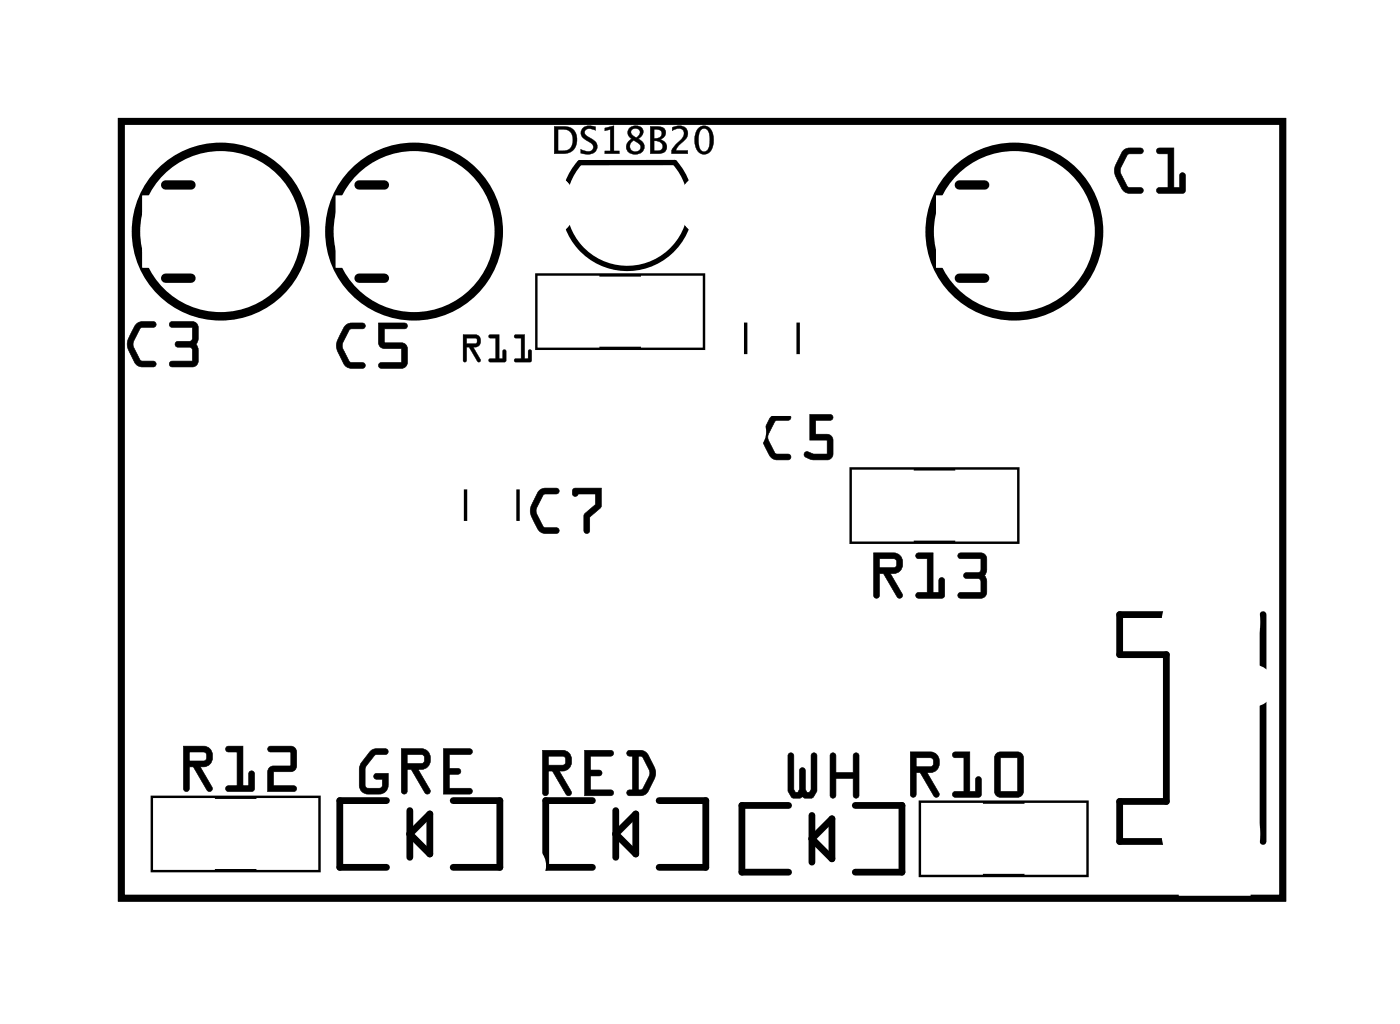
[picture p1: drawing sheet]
<svg xmlns="http://www.w3.org/2000/svg" width="42mm" height="31mm" viewBox="0 0 42 31" stroke-linecap="round" stroke-linejoin="round" font-family="sans-serif">
<g fill="none" stroke="#000" stroke-width=".2">
<path d="M3.6 3.6h34.9v23.3h-34.9zM35.2 18.4h-1.6v1.2h1.4v4.4h-1.4v1.2h1.6M37.9 18.4v6.8M11.6 24h-1.4v2h1.4M12.3 24.3v1.4M12.3 25l.6-.6v1.2zM13.6 24h1.4v2h-1.4M17.8 24h-1.4v2h1.4M18.5 24.3v1.4M18.5 25l.6-.6v1.2zM19.8 24h1.4v2h-1.4M23.6 24.1h-1.4v2h1.4"/>
<path d="M24.3 24.4v1.4M24.3 25.1l.6-.6v1.2zM25.6 24.1h1.4v2h-1.4"/>
</g>
<g fill="#000">
<path d="M13.9 13.4h1.7v.8h-1.7zM13.9 16.1h1.7v.7h-1.7zM22.3 8.4h1.7v.8h-1.7zM22.3 11.1h1.7v.7h-1.7z"/>
<path d="M4.1 9.7l-.3 .5v.3l.3 .5h.5a.1 .1 0 0 0 .1-.1 .1 .1 0 0 0-.1-.1h-.4l-.2-.5 .2-.5h.4a.1 .1 0 0 0 .1-.1 .1 .1 0 0 0-.1-.1zM4.1 9.7l.2-.1 .4 .1-.1 .1h-.4l-.2 .5 .2 .5h.4l.1 .1-.6 .1-.2-.5a.77 .77 0 0 1 .2-.8zM5.1 9.7v.1h.7l-.1 .4h-.4a.1 .1 0 0 0-.1 .1 .1 .1 0 0 0 .1 .1h.4l.1 .4h-.6a.1 .1 0 0 0-.1 .1 .1 .1 0 0 0 .1 .1h.6l.1-.1v-.6l.1-.5-.2-.2zM5.1 9.7l.7-.1 .1 .1v.6v.5l-.1 .2-.7-.1 .1-.1h.6l-.1-.4h-.4v-.1v-.1h.4l.1-.4h-.7z"/>
<path d="M4.1 9.7l-.3 .5 .1 .3 .2 .5h.5v-.2h-.4l-.2-.5 .2-.5h.4l.1-.1-.4-.1zM5.1 9.7v.1h.7l-.1 .4h-.4l-.1 .1 .1 .1h.4l.1 .4h-.6l-.1 .1 .7 .1 .1-.2v-.5v-.6l-.1-.1z"/>
<path d="M10.3 9.8l-.2 .5v.2l.3 .5 .5 .1a.1 .1 0 0 0 .1-.1 .1 .1 0 0 0-.1-.1l-.4-.1-.2-.4 .2-.5h.4a.1 .1 0 0 0 .1-.1 .1 .1 0 0 0-.1-.1zM10.4 9.8l.1-.1h.4v.1l-.4 .1-.2 .5 .2 .5h.4v.1h-.5l-.3-.5a.77 .77 0 0 1 .3-.7zM11.3 9.7l.1 .7h.6v.5h-.6a.1 .1 0 0 0-.1 .1 .1 .1 0 0 0 .1 .1h.6l.2-.2v-.6h-.7v-.4h.6a.1 .1 0 0 0 .1-.1 .1 .1 0 0 0-.1-.1zM11.3 9.7h.9l-.1 .1h-.6v.5h.5l.2 .1v.5l-.1 .1h-.7v-.1h.7v-.5h-.7z"/>
<path d="M10.3 9.8l-.2 .5v.2l.3 .5h.5v-.1h-.4l-.2-.5 .2-.5 .4-.1v-.1h-.4zM11.3 9.7l.1 .7h.6v.5h-.6v.1h.7l.1-.1v-.5l-.2-.1h-.5v-.4h.6l.1-.2z"/>
<path d="M13.9 10h.4a.19 .19 0 0 1 .1 .2 .19 .19 0 0 1-.2 .2l.2 .4-.1 .1-.3-.5v.4l-.1 .1zM13.9 10v.8l.1-.4h.1l.2 .4h.1l-.2-.4a.19 .19 0 0 0 .2-.1 .19 .19 0 0 0-.1-.3zM14 10.1v.2h.3v-.2zM14 10.1h.3v.2h-.3zM14.7 10h.3v.7h.1v-.2v.4l-.4-.1v-.1h.2v-.6h-.2zM14.7 10v.1h.2v.7h-.2h.4v-.3v.3h-.1v-.8zM15.4 10h.3v.7h.1v-.2h.1v.4l-.5-.1v-.1h.2v-.6h-.2zM15.4 10l.1 .1h.1v.7h-.2h.5v-.3l-.1 .3h-.1v-.8z"/>
<path d="M13.9 10h.4a.19 .19 0 0 1 .1 .2 .19 .19 0 0 1-.2 .2l.2 .4h-.1l-.3-.4v.4l-.1 .1zM14 10.1v.2h.3v-.2zM14.7 10h.3v.7h.1v-.2v.4l-.4-.1 .2-.1v-.6h-.2zM15.4 10h.3v.7h.1l.1-.2v.4l-.5-.1 .2-.1v-.6h-.2z"/>
<path d="M16.1 14.7l.6-.1a.1 .1 0 0 1 .1 .1 .1 .1 0 0 1-.1 .1h-.4l-.2 .5 .2 .5h.4a.1 .1 0 0 1 .1 .1 .1 .1 0 0 1-.1 .1h-.5l-.3-.5v-.3zM16.2 14.7l-.3 .4a.83 .83 0 0 0 .4 .9h.4l.1-.1-.1-.1h-.4l-.2-.4v-.2l.2-.4h.4l.1-.1-.1-.1h-.3zM17.2 14.6h.8v.6l-.3 .3v.4a.1 .1 0 0 1-.1 .1 .1 .1 0 0 1-.1-.1v-.5l.4-.3v-.3h-.6l-.1 .1zM17.2 14.7v.2l.7-.1v.3l-.4 .4v.4l.1 .1 .1-.5 .3-.3v-.6z"/>
<path d="M16.2 14.7l.2-.1 .4 .1-.1 .1h-.4l-.2 .5 .2 .5h.4l.1 .1-.1 .1a.6 .6 0 0 1-.8-.6v-.3zM17.2 14.7l.8-.1v.6l-.3 .3-.1 .5-.1-.1v-.4l.4-.4v-.3l-.7 .1z"/>
<path d="M16.6 3.8a.48 .48 0 0 1 .7 .4 .49 .49 0 0 1-.7 .4zM16.6 3.8v.8a.48 .48 0 0 0 .7-.4l-.1-.3zM16.7 3.9v.6a.34 .34 0 0 0 .5-.3 .34 .34 0 0 0-.5-.3zM16.7 3.9h.3l.2 .2v.2l-.2 .2h-.3zM17.5 3.8h.4v.1h-.2h-.2l.2 .2a.29 .29 0 0 1 .2 .4 .29 .29 0 0 1-.5 .1v-.1h.2a.14 .14 0 0 0 .2-.1 .14 .14 0 0 0-.1-.1l-.3-.2zM17.5 3.8l-.1 .2 .3 .3a.15 .15 0 0 1 .1 .1 .15 .15 0 0 1-.2 .1h-.2v.1a.27 .27 0 0 0 .4 0 .27 .27 0 0 0 0-.4l-.1-.1a.16 .16 0 0 1-.1-.1 .16 .16 0 0 1 0-.1h.3v-.1zM18.1 3.8h.3v.7h.2v.1h-.5v-.1h.2v-.6h-.2zM18.1 3.8v.1h.2v.6h-.2v.1h.5v-.1h-.2v-.7zM18.9 3.8h.3l.1 .1-.2 .3 .2 .1a.26 .26 0 0 1-.2 .3 .26 .26 0 0 1-.3-.3l.1-.1-.1-.2zM18.9 3.8l-.1 .2 .2 .2-.2 .1a.25 .25 0 0 0 .3 .3 .25 .25 0 0 0 .2-.3l-.2-.1 .2-.3-.1-.1zM19 3.9l-.1 .1 .2 .1 .1-.2zM18.9 4a.15 .15 0 0 1 .3 0 .15 .15 0 0 1-.3 0zM18.9 4.4a.16 .16 0 0 0 .3 0 .16 .16 0 0 0-.3 0zM18.9 4.4a.18 .18 0 0 1 .3 0 .18 .18 0 0 1-.3 0zM19.5 3.8h.3l.2 .1-.1 .2-.1 .1 .2 .2-.1 .2h-.4zM19.5 3.8v.8l.4-.1v-.2l-.1-.1 .1-.1v-.2zM19.6 4.2v.3h.3l-.1-.2zM19.6 4.2a.18 .18 0 0 1 .2 .1 .18 .18 0 0 1 0 .2h-.2zM19.6 3.9v.2h.2v-.2zM19.6 3.9h.2v.2l-.2 .1zM20.2 3.8a.28 .28 0 0 1 .4 0 .28 .28 0 0 1-.1 .5l-.2 .2h.3v.1h-.5l.4-.6-.1-.1h-.2zM20.2 3.8v.1h.2l.1 .1-.4 .6h.5v-.1h-.3l.1-.2a.28 .28 0 0 0 .2-.4 .28 .28 0 0 0-.4-.1zM20.9 3.9a.26 .26 0 0 1 .3-.1 .26 .26 0 0 1 .2 .2 .38 .38 0 0 1 0 .4 .38 .38 0 0 1-.4 .2l-.2-.2zM20.9 3.9l-.1 .3a.32 .32 0 0 0 .4 .4 .43 .43 0 0 0 .2-.5 .43 .43 0 0 0-.4-.3zM21 3.9v.1a.4 .4 0 0 0 .1 .5 .43 .43 0 0 0 0-.6zM21 3.9l.1-.1a.44 .44 0 0 1 0 .8 .43 .43 0 0 1-.1-.7z"/>
<path d="M16.6 3.8h.3a.41 .41 0 0 1 .4 .4 .41 .41 0 0 1-.4 .4h-.3zM16.7 3.9v.6a.34 .34 0 0 0 .5-.3 .34 .34 0 0 0-.5-.3zM17.5 3.8h.4v.1h-.3a.23 .23 0 0 0 .2 .3 .25 .25 0 0 1 0 .4 .25 .25 0 0 1-.4-.1h.2a.16 .16 0 0 0 .2-.1 .16 .16 0 0 0-.2-.2l-.2-.1zM18.1 3.8h.3v.7h.2v.1h-.5v-.1h.2v-.6h-.2zM18.9 3.8h.3l.1 .1-.2 .3 .2 .1a.25 .25 0 0 1-.2 .3 .25 .25 0 0 1-.3-.3l.1-.1-.1-.2zM19 3.9l-.1 .1 .2 .1 .1-.2zM18.9 4.4a.17 .17 0 0 0 .3 0 .17 .17 0 0 0-.3 0zM19.5 3.8h.3l.1 .1v.2l-.1 .1 .2 .2-.1 .2h-.4zM19.6 4.2v.3h.3l-.1-.2zM19.6 3.9v.2h.2v-.2zM20.2 3.8a.28 .28 0 0 1 .4 .1 .28 .28 0 0 1-.2 .4l-.1 .2h.3v.1h-.5l.4-.6-.1-.1h-.2zM20.9 3.9a.26 .26 0 0 1 .3-.1 .26 .26 0 0 1 .2 .2 .37 .37 0 0 1 0 .4 .37 .37 0 0 1-.4 .2l-.2-.2zM21 3.9v.1a.4 .4 0 0 0 .1 .5 .44 .44 0 0 0 0-.6z"/>
<path d="M23.1 12.5l.5-.1a.1 .1 0 0 1 .1 .1 .1 .1 0 0 1-.1 .1h-.3l-.3 .5 .3 .5h.3a.1 .1 0 0 1 .1 .1 .1 .1 0 0 1-.1 .1h-.4l-.3-.5-.1-.3zM23.1 12.5l-.2 .4a.83 .83 0 0 0 .3 .9h.4l.1-.1v-.1h-.4l-.3-.4v-.2l.3-.4h.4v-.1v-.1h-.4zM24.3 12.4h.6a.1 .1 0 0 1 .1 .1 .1 .1 0 0 1-.1 .1h-.4v.4l.4 .1 .1 .6-.2 .1-.6-.1a.1 .1 0 0 1-.1-.1 .1 .1 0 0 1 .1-.1l.6 .1v-.4h-.5zM24.3 12.4v.8h.5v.4l-.6-.1-.1 .2 .3 .1h.5l.1-.2v-.5l-.1-.1h-.4v-.4h.4l.1-.1z"/>
<path d="M23.1 12.5l.2-.1 .4 .1v.1h-.4l-.3 .5 .3 .5h.4v.1l-.1 .1a.6 .6 0 0 1-.7-.6v-.3zM24.3 12.4h.6l.1 .1-.1 .1h-.4v.4h.4l.1 .1v.6l-.2 .1h-.4a.15 .15 0 0 1-.2 0 .15 .15 0 0 1 0-.3l.6 .1v-.4h-.5z"/>
<path d="M26.2 16.6h.6a.32 .32 0 0 1 .3 .3 .32 .32 0 0 1-.4 .3l.4 .6a.1 .1 0 0 1-.1 .1 .1 .1 0 0 1-.1 0l-.4-.7h-.1v.6a.1 .1 0 0 1-.1 .1 .1 .1 0 0 1-.1-.1zM26.2 16.6l.1 1.3 .1-.1v-.6h.1l.4 .7h.2l-.4-.7a.31 .31 0 0 0 .4-.3 .31 .31 0 0 0-.3-.3zM26.4 16.7v.3h.5l-.1-.2zM26.4 16.7h.4l.1 .3h-.5zM27.5 16.6h.5v1.2h.2l-.1-.4a.1 .1 0 0 1 .1-.1 .1 .1 0 0 1 .1 .1v.5h-.8a.1 .1 0 0 1-.1-.1 .1 .1 0 0 1 .1-.1l.3 .1v-1.1h-.3zM27.5 16.6v.1h.3v1.1h-.3v.1h.8v-.6l-.1 .1v.4h-.2v-1.2zM28.7 16.6h.7l.2 .1-.1 .6 .1 .5-.2 .1h-.6a.1 .1 0 0 1-.1-.1 .1 .1 0 0 1 .1-.1l.6 .1v-.4l-.4-.1a.1 .1 0 0 1-.1 0 .1 .1 0 0 1 .1-.1l.4-.1v-.4h-.6zM28.8 16.6v.1h.6v.4l-.5 .1v.1l.5 .1v.4h-.6l-.1 .1h.8l.1-.1-.1-.5 .1-.6-.2-.1z"/>
<path d="M26.2 16.6h.6a.31 .31 0 0 1 .3 .3 .31 .31 0 0 1-.4 .3l.4 .7h-.2l-.4-.7h-.1v.6l-.2 .1zM26.4 16.7v.3h.5l-.1-.2zM27.5 16.6h.5v1.2h.2v-.4l.1-.1v.6h-.8v-.1h.3v-1.1h-.3zM28.7 16.6h.7l.2 .1-.1 .6 .1 .5-.1 .1h-.8l.1-.1h.6v-.4l-.5-.1v-.1l.5-.1v-.4h-.6z"/>
<path d="M33.7 4.5l.5-.1a.1 .1 0 0 1 .1 .1 .1 .1 0 0 1-.1 .1h-.4l-.2 .5 .2 .5h.4a.1 .1 0 0 1 .1 .1 .1 .1 0 0 1-.1 .1h-.5l-.3-.5v-.3zM33.7 4.5l-.2 .4a.83 .83 0 0 0 .3 .9h.4l.1-.1-.1-.1h-.4l-.2-.4v-.2l.2-.4h.4l.1-.1-.1-.1h-.3zM34.7 4.5l.5-.1v1.2h.2v-.3a.1 .1 0 0 1 .1-.1 .1 .1 0 0 1 .1 .1l-.1 .5h-.7a.1 .1 0 0 1-.1-.1 .1 .1 0 0 1 .1-.1h.2v-1h-.3zM34.7 4.5v.1h.3v1h-.3v.1l.8 .1v-.6h-.1v.4h-.2v-1.2z"/>
<path d="M33.7 4.5l.2-.1 .4 .1-.1 .1h-.4l-.2 .5 .2 .5h.4l.1 .1-.1 .1a.6 .6 0 0 1-.8-.6l.1-.3zM34.7 4.5l.5-.1v1.2h.2v-.4h.1v.6l-.8-.1v-.1h.3v-1h-.3z"/>
<path d="M3.6 3.6v23.3h34.9v-23.3zM3.6 3.6h34.9v23.3h-34.9z"/>
<path d="M5.5 22.4h.6a.32 .32 0 0 1 .3 .3 .32 .32 0 0 1-.4 .3l.4 .6a.1 .1 0 0 1-.1 .1 .1 .1 0 0 1-.1 0l-.4-.7h-.1v.6a.1 .1 0 0 1-.1 .1 .1 .1 0 0 1-.1-.1zM5.5 22.4l.1 1.3 .1-.1v-.6h.1l.4 .7h.2l-.4-.7a.31 .31 0 0 0 .4-.3 .31 .31 0 0 0-.3-.3zM5.7 22.5v.3l.5-.1-.1-.1zM5.7 22.5h.4l.1 .3h-.5zM6.8 22.4h.5v1.1h.2l-.1-.3a.1 .1 0 0 1 .1-.1 .1 .1 0 0 1 .1 .1v.5h-.7a.1 .1 0 0 1-.1-.1 .1 .1 0 0 1 .1-.1h.2v-1h-.3zM6.8 22.4v.1h.3v1.1h-.3v.1h.8v-.6l-.1 .1v.4h-.2v-1.2zM8 22.4h.7l.2 .1-.1 .6h-.6v.4h.6a.1 .1 0 0 1 .1 .1 .1 .1 0 0 1-.1 .1h-.8l.1-.7h.6v-.5h-.6zM8.1 22.4v.1h.6v.5h-.6l-.1 .7h.8v-.1h-.6v-.5h.6l.1-.6-.2-.1z"/>
<path d="M5.5 22.4h.6a.31 .31 0 0 1 .3 .3 .31 .31 0 0 1-.4 .3l.4 .7h-.2l-.4-.7h-.1v.6l-.1 .1zM5.7 22.5v.3h.5l-.1-.3zM6.8 22.4h.5v1.1h.2v-.3l.1-.1v.6h-.8v-.1l.3-.1v-1h-.3zM8.1 22.4h.6l.2 .1-.1 .6h-.6v.4l.6 .1v.1h-.8l.1-.7h.6v-.5h-.6z"/>
<path d="M11.1 22.5l.5-.1a.1 .1 0 0 1 .1 .1 .1 .1 0 0 1-.1 .1h-.3l-.3 .4v.6h.4l.1-.2h-.2a.1 .1 0 0 1-.1-.1 .1 .1 0 0 1 .1-.1h.4l-.1 .5-.2 .1-.6-.1v-.2v-.6zM11.1 22.5a.9 .9 0 0 0-.2 1.3h.6l.1-.3v-.3h-.3l-.1 .1h.3l-.1 .3h-.5l.1-.7 .2-.3h.4v-.1l-.3-.1zM12 22.4h.6a.32 .32 0 0 1 .3 .4 .32 .32 0 0 1-.4 .3l.4 .6a.1 .1 0 0 1 0 .1 .1 .1 0 0 1-.2 0l-.4-.7h-.1v.6a.1 .1 0 0 1-.1 .1 .1 .1 0 0 1-.1-.1zM12 22.4l.1 1.4 .1-.1v-.6h.1l.4 .7 .2-.1-.4-.6a.31 .31 0 0 0 .4-.3 .31 .31 0 0 0-.3-.4zM12.2 22.6v.3l.5-.1v-.2zM12.2 22.6h.5v.2l-.5 .1zM13.3 22.4h.8a.1 .1 0 0 1 .1 .1 .1 .1 0 0 1-.1 .1h-.6v.4h.2a.1 .1 0 0 1 .1 .1 .1 .1 0 0 1-.1 .1h-.2v.4h.6a.1 .1 0 0 1 .1 .1 .1 .1 0 0 1-.1 .1h-.8zM13.3 22.4v1.4h.8v-.2h-.6v-.4h.3v-.1v-.1h-.3v-.4h.6l.1-.1z"/>
<path d="M11.1 22.5l.2-.1h.3v.1v.1h-.3l-.3 .4v.6h.4l.1-.2-.2-.1-.1-.1h.4v.4l-.1 .2h-.5l-.2-.1v-.2a.94 .94 0 0 1 .3-1zM12 22.4h.6a.31 .31 0 0 1 .3 .4 .31 .31 0 0 1-.4 .3l.4 .6-.1 .1-.5-.7h-.1v.6l-.1 .1zM12.2 22.6v.3l.5-.1v-.2zM13.3 22.4l.9 .1-.1 .1h-.6v.4h.3v.1v.1h-.3v.4h.6v.2h-.8z"/>
<path d="M16.3 22.5h.6a.32 .32 0 0 1 .2 .3 .32 .32 0 0 1-.3 .3l.3 .6a.1 .1 0 0 1 0 .1 .1 .1 0 0 1-.1 0l-.4-.7h-.2l.1 .7a.1 .1 0 0 1-.1 .1 .1 .1 0 0 1-.1-.1zM16.3 22.5v1.3h.1v-.7h.2l.4 .7h.1l-.3-.7a.31 .31 0 0 0 .3-.2 .31 .31 0 0 0-.2-.4zM16.4 22.7v.2h.5v-.2zM16.4 22.7h.5l.1 .2h-.6zM17.5 22.5h.8a.1 .1 0 0 1 .1 .1 .1 .1 0 0 1-.1 .1h-.6v.4h.3a.1 .1 0 0 1 .1 .1 .1 .1 0 0 1-.1 .1h-.3v.4h.6a.1 .1 0 0 1 .1 .1 .1 .1 0 0 1-.1 .1h-.8zM17.5 22.5v1.4l.8-.1v-.1h-.6v-.5h.3v-.1h-.3v-.4h.6l.1-.2zM18.8 22.5h.6l.3 .7-.3 .6-.5 .1a.1 .1 0 0 1-.1-.1 .1 .1 0 0 1 .1-.1h.1v-1l-.2-.1zM18.8 22.5v.1l.2 .1v1h-.2v.1h.5l.3-.5v-.3l-.3-.5zM19.1 22.7l.1 1 .1-.1 .2-.4-.2-.5zM19.1 22.7h.2l.2 .5-.3 .5h-.1z"/>
<path d="M16.3 22.5h.6a.31 .31 0 0 1 .2 .4 .31 .31 0 0 1-.3 .2l.3 .7h-.1l-.4-.7h-.2v.7h-.1zM16.4 22.7v.2h.6l-.1-.2zM17.5 22.5h.9l-.1 .2h-.6v.4h.3l.1 .1-.1 .1h-.3v.4h.6v.1l-.8 .1zM18.8 22.5h.5a.8 .8 0 0 1 .1 1.2l-.1 .1h-.5v-.1h.2v-1l-.2-.1zM19.1 22.7v1h.1l.3-.5-.2-.5z"/>
<path d="M23.6 22.6l.2 .1 .1 1h.1v-.6a.1 .1 0 0 1 .1-.1 .1 .1 0 0 1 .1 .1l-.1 .6h.2v-1a.1 .1 0 0 1 .1-.1 .1 .1 0 0 1 .1 .1v1l-.1 .2h-.3h-.3l-.2-.2zM23.7 22.6l-.1 1.1 .2 .2 .3-.1 .3 .1 .1-.2v-1.1h-.1l-.1 .1v1l-.1 .1-.1-.1v-.6l-.1-.1v.7l-.2 .1v-1.1zM24.9 22.6h.2v.6h.5v-.5a.1 .1 0 0 1 .1-.1 .1 .1 0 0 1 .1 .1v1.1a.1 .1 0 0 1-.1 .1 .1 .1 0 0 1-.1-.1v-.5h-.5v.5a.1 .1 0 0 1-.1 .1 .1 .1 0 0 1-.1-.1zM24.9 22.6v1.3h.2v-.6h.5v.6h.1v-1.3h-.1v.6h-.5v-.6z"/>
<path d="M23.7 22.6l.1 .1 .1 1h.1v-.6l.1-.1v.1v.6h.1h.1v-1l.1-.1h.1v1.1l-.1 .2h-.6l-.2-.2zM24.9 22.6h.2v.6h.5v-.6h.2l-.1 1.3h-.1v-.6h-.5v.6h-.2z"/>
<path d="M27.3 22.5h.6a.32 .32 0 0 1 .3 .4 .32 .32 0 0 1-.4 .3l.4 .6a.1 .1 0 0 1-.1 .1 .1 .1 0 0 1-.1 0l-.4-.7h-.1v.6a.1 .1 0 0 1-.1 .1 .1 .1 0 0 1-.1-.1zM27.3 22.5l.1 1.4 .1-.1v-.7h.1l.4 .8 .2-.1-.4-.7a.31 .31 0 0 0 .4-.2 .31 .31 0 0 0-.3-.4zM27.5 22.7v.3l.5-.1-.1-.2zM27.5 22.7h.4l.1 .2-.5 .1zM28.6 22.6l.5-.1v1.2h.2l-.1-.3a.1 .1 0 0 1 .1-.1 .1 .1 0 0 1 .1 .1v.5h-.8a.1 .1 0 0 1-.1-.1 .1 .1 0 0 1 .1-.1h.3v-1h-.3zM28.6 22.6v.1h.3v1h-.3v.1l.8 .1v-.6h-.1v.4h-.2v-1.2zM29.9 22.6l.6-.1 .2 .1v1.1l-.1 .2h-.6l-.2-.1zM29.9 22.6l-.1 1.2 .2 .1h.6l.1-.2v-1.1l-.2-.1zM30 22.7v1h.5v-1zM30 22.7h.5v1h-.5z"/>
<path d="M27.3 22.5h.6a.31 .31 0 0 1 .3 .4 .31 .31 0 0 1-.4 .3l.4 .6-.2 .1-.4-.7h-.1v.6l-.2 .1zM27.5 22.7v.3l.5-.1-.1-.2zM28.6 22.6l.5-.1v1.2h.2v-.4h.1v.6l-.8-.1v-.1h.3v-1h-.3zM29.9 22.6l.6-.1 .2 .1v1.1l-.1 .2h-.6l-.2-.1zM30 22.7v1h.5v-1z"/>
</g>
<path d="M14 14.2v1.9M15.5 14.2v1.9M16.1 8.2h5v2.2h-5zM22.4 9.2v1.9M23.9 9.2v1.9M25.5 14.1h5v2.2h-5zM4.6 23.9h5v2.2h-5zM27.6 24h5v2.2h-5z" fill="none" stroke="#000" stroke-width=".1"/>
<path d="M17.4 4.9a1.91 1.91 0 0 0 .1 2.6 1.91 1.91 0 0 0 2.6 0 1.91 1.91 0 0 0 .1-2.6h-2.8" fill="none" stroke="#000" stroke-width=".16"/>
<g fill="none" stroke="#000" stroke-width=".25">
<circle cx="6.6" cy="6.9" r="2.54"/>
<circle cx="12.4" cy="6.9" r="2.54"/>
<circle cx="30.4" cy="6.9" r="2.54"/>
</g>
<path d="M5 5.5h.7M5 8.3h.7M10.8 5.5h.7M10.8 8.3h.7M28.8 5.5h.7M28.8 8.3h.7" fill="none" stroke="#000" stroke-width=".28"/>
<path d="M13.8 12.9h1.8v1.6h-1.8z" fill="#fff"/>
<path d="M13.8 12.9h1.8v1.6h-1.8z" fill="none" stroke="#fff" stroke-width=".25"/>
<path d="M13.8 15.7h1.8v1.6h-1.8z" fill="#fff"/>
<path d="M13.8 15.7h1.8v1.6h-1.8z" fill="none" stroke="#fff" stroke-width=".25"/>
<circle cx="12.6" cy="14.1" r=".35" fill="#fff"/>
<circle cx="12.6" cy="14.1" r=".35" fill="none" stroke="#fff" stroke-width=".55"/>
<circle cx="16.3" cy="6.1" r=".64" fill="#fff"/>
<circle cx="16.3" cy="6.1" r=".64" fill="none" stroke="#fff" stroke-width=".75"/>
<circle cx="18.8" cy="6.1" r=".64" fill="#fff"/>
<circle cx="18.8" cy="6.1" r=".64" fill="none" stroke="#fff" stroke-width=".75"/>
<circle cx="21.3" cy="6.1" r=".64" fill="#fff"/>
<circle cx="21.3" cy="6.1" r=".64" fill="none" stroke="#fff" stroke-width=".75"/>
<circle cx="16.3" cy="6.1" r=".64" fill="#fff"/>
<circle cx="16.3" cy="6.1" r=".64" fill="none" stroke="#fff" stroke-width=".75"/>
<circle cx="18.8" cy="6.1" r=".64" fill="#fff"/>
<circle cx="18.8" cy="6.1" r=".64" fill="none" stroke="#fff" stroke-width=".75"/>
<circle cx="21.3" cy="6.1" r=".64" fill="#fff"/>
<circle cx="21.3" cy="6.1" r=".64" fill="none" stroke="#fff" stroke-width=".75"/>
<path d="M22.2 7.9h1.8v1.6h-1.8z" fill="#fff"/>
<path d="M22.2 7.9h1.8v1.6h-1.8z" fill="none" stroke="#fff" stroke-width=".25"/>
<path d="M22.2 10.7h1.8v1.6h-1.8z" fill="#fff"/>
<path d="M22.2 10.7h1.8v1.6h-1.8z" fill="none" stroke="#fff" stroke-width=".25"/>
<circle cx="14.7" cy="11.9" r=".35" fill="#fff"/>
<circle cx="14.7" cy="11.9" r=".35" fill="none" stroke="#fff" stroke-width=".55"/>
<circle cx="22.3" cy="12.9" r=".35" fill="#fff"/>
<circle cx="22.3" cy="12.9" r=".35" fill="none" stroke="#fff" stroke-width=".55"/>
<circle cx="35.1" cy="9.1" r=".55" fill="#fff"/>
<circle cx="35.1" cy="9.1" r=".55" fill="none" stroke="#fff" stroke-width=".65" stroke-linecap="butt"/>
<circle cx="35.1" cy="11.1" r=".55" fill="#fff"/>
<circle cx="35.1" cy="11.1" r=".55" fill="none" stroke="#fff" stroke-width=".65" stroke-linecap="butt"/>
<circle cx="35.1" cy="13.1" r=".55" fill="#fff"/>
<circle cx="35.1" cy="13.1" r=".55" fill="none" stroke="#fff" stroke-width=".65" stroke-linecap="butt"/>
<circle cx="15.7" cy="25.9" r=".35" fill="#fff"/>
<circle cx="15.7" cy="25.9" r=".35" fill="none" stroke="#fff" stroke-width=".55"/>
<circle cx="37.6" cy="20.6" r=".35" fill="#fff"/>
<circle cx="37.6" cy="20.6" r=".35" fill="none" stroke="#fff" stroke-width=".55"/>
<circle cx="36.3" cy="25" r=".95" fill="#fff"/>
<circle cx="36.3" cy="25" r=".95" fill="none" stroke="#fff" stroke-width="1.1" stroke-linecap="butt"/>
<circle cx="35.1" cy="6.9" r=".65" fill="#fff"/>
<circle cx="35.1" cy="6.9" r=".65" fill="none" stroke="#fff" stroke-width=".55"/>
<circle cx="35.1" cy="15.3" r=".65" fill="#fff"/>
<circle cx="35.1" cy="15.3" r=".65" fill="none" stroke="#fff" stroke-width=".55"/>
<circle cx="36.3" cy="18.6" r=".95" fill="#fff"/>
<circle cx="36.3" cy="18.6" r=".95" fill="none" stroke="#fff" stroke-width="1.1" stroke-linecap="butt"/>
<circle cx="12.5" cy="20.6" r=".35" fill="#fff"/>
<circle cx="12.5" cy="20.6" r=".35" fill="none" stroke="#fff" stroke-width=".55"/>
<circle cx="19.5" cy="16.9" r=".35" fill="#fff"/>
<circle cx="19.5" cy="16.9" r=".35" fill="none" stroke="#fff" stroke-width=".55"/>
<circle cx="26.5" cy="22.7" r=".35" fill="#fff"/>
<circle cx="26.5" cy="22.7" r=".35" fill="none" stroke="#fff" stroke-width=".55"/>
<circle cx="24.5" cy="18.3" r=".35" fill="#fff"/>
<circle cx="24.5" cy="18.3" r=".35" fill="none" stroke="#fff" stroke-width=".55"/>
<path d="M19.7 24.3h1.2v1.4h-1.2z" fill="#fff"/>
<path d="M19.7 24.3h1.2v1.4h-1.2z" fill="none" stroke="#fff" stroke-width=".25"/>
<path d="M16.7 24.3h1.2v1.4h-1.2z" fill="#fff"/>
<path d="M16.7 24.3h1.2v1.4h-1.2z" fill="none" stroke="#fff" stroke-width=".25"/>
<path d="M13.5 24.3h1.2v1.4h-1.2z" fill="#fff"/>
<path d="M13.5 24.3h1.2v1.4h-1.2z" fill="none" stroke="#fff" stroke-width=".25"/>
<path d="M10.5 24.3h1.2v1.4h-1.2z" fill="#fff"/>
<path d="M10.5 24.3h1.2v1.4h-1.2z" fill="none" stroke="#fff" stroke-width=".25"/>
<path d="M25.5 24.4h1.2v1.4h-1.2z" fill="#fff"/>
<path d="M25.5 24.4h1.2v1.4h-1.2z" fill="none" stroke="#fff" stroke-width=".25"/>
<path d="M22.5 24.4h1.2v1.4h-1.2z" fill="#fff"/>
<path d="M22.5 24.4h1.2v1.4h-1.2z" fill="none" stroke="#fff" stroke-width=".25"/>
<path d="M25.7 14.2h1.6v1.9h-1.6z" fill="#fff"/>
<path d="M25.7 14.2h1.6v1.9h-1.6z" fill="none" stroke="#fff" stroke-width=".25"/>
<path d="M28.8 14.2h1.6v1.9h-1.6z" fill="#fff"/>
<path d="M28.8 14.2h1.6v1.9h-1.6z" fill="none" stroke="#fff" stroke-width=".25"/>
<path d="M4.7 24h1.6v1.9h-1.6z" fill="#fff"/>
<path d="M4.7 24h1.6v1.9h-1.6z" fill="none" stroke="#fff" stroke-width=".25"/>
<path d="M7.8 24h1.6v1.9h-1.6z" fill="#fff"/>
<path d="M7.8 24h1.6v1.9h-1.6z" fill="none" stroke="#fff" stroke-width=".25"/>
<path d="M19.3 8.4h1.6v1.9h-1.6z" fill="#fff"/>
<path d="M19.3 8.4h1.6v1.9h-1.6z" fill="none" stroke="#fff" stroke-width=".25"/>
<path d="M16.2 8.4h1.6v1.9h-1.6z" fill="#fff"/>
<path d="M16.2 8.4h1.6v1.9h-1.6z" fill="none" stroke="#fff" stroke-width=".25"/>
<path d="M27.7 24.2h1.6v1.9h-1.6z" fill="#fff"/>
<path d="M27.7 24.2h1.6v1.9h-1.6z" fill="none" stroke="#fff" stroke-width=".25"/>
<path d="M30.8 24.2h1.6v1.9h-1.6z" fill="#fff"/>
<path d="M30.8 24.2h1.6v1.9h-1.6z" fill="none" stroke="#fff" stroke-width=".25"/>
<circle cx="4.5" cy="22.9" r=".35" fill="#fff"/>
<circle cx="4.5" cy="22.9" r=".35" fill="none" stroke="#fff" stroke-width=".55"/>
<circle cx="29.7" cy="12.9" r=".35" fill="#fff"/>
<circle cx="29.7" cy="12.9" r=".35" fill="none" stroke="#fff" stroke-width=".55"/>
<path d="M33.1 22.9h1.4v.4h-1.4z" fill="#fff"/>
<path d="M33.1 22.9h1.4v.4h-1.4z" fill="none" stroke="#fff" stroke-width=".25"/>
<path d="M33.1 20.3h1.4v.4h-1.4z" fill="#fff"/>
<path d="M33.1 20.3h1.4v.4h-1.4z" fill="none" stroke="#fff" stroke-width=".25"/>
<path d="M33.1 22.3h1.4v.3h-1.4z" fill="#fff"/>
<path d="M33.1 22.3h1.4v.3h-1.4z" fill="none" stroke="#fff" stroke-width=".25"/>
<path d="M33.1 21.6h1.4v.4h-1.4z" fill="#fff"/>
<path d="M33.1 21.6h1.4v.4h-1.4z" fill="none" stroke="#fff" stroke-width=".25"/>
<path d="M33.1 21h1.4v.3h-1.4z" fill="#fff"/>
<path d="M33.1 21h1.4v.3h-1.4z" fill="none" stroke="#fff" stroke-width=".25"/>
<path d="M35.5 24.9h1.9v1.8h-1.9z" fill="#fff"/>
<path d="M35.5 24.9h1.9v1.8h-1.9z" fill="none" stroke="#fff" stroke-width=".25"/>
<path d="M35.5 16.9h1.9v1.8h-1.9z" fill="#fff"/>
<path d="M35.5 16.9h1.9v1.8h-1.9z" fill="none" stroke="#fff" stroke-width=".25"/>
<circle cx="25.9" cy="8.7" r=".74" fill="#fff"/>
<circle cx="25.9" cy="8.7" r=".74" fill="none" stroke="#fff" stroke-width=".76" stroke-linecap="butt"/>
<circle cx="25.9" cy="6.1" r=".74" fill="#fff"/>
<circle cx="25.9" cy="6.1" r=".74" fill="none" stroke="#fff" stroke-width=".76" stroke-linecap="butt"/>
<circle cx="6.5" cy="12" r=".74" fill="#fff"/>
<circle cx="6.5" cy="12" r=".74" fill="none" stroke="#fff" stroke-width=".76" stroke-linecap="butt"/>
<circle cx="6.5" cy="14.5" r=".74" fill="#fff"/>
<circle cx="6.5" cy="14.5" r=".74" fill="none" stroke="#fff" stroke-width=".76" stroke-linecap="butt"/>
<circle cx="6.5" cy="17.1" r=".74" fill="#fff"/>
<circle cx="6.5" cy="17.1" r=".74" fill="none" stroke="#fff" stroke-width=".76" stroke-linecap="butt"/>
<circle cx="6.5" cy="19.6" r=".74" fill="#fff"/>
<circle cx="6.5" cy="19.6" r=".74" fill="none" stroke="#fff" stroke-width=".76" stroke-linecap="butt"/>
<circle cx="9.6" cy="12" r=".74" fill="#fff"/>
<circle cx="9.6" cy="12" r=".74" fill="none" stroke="#fff" stroke-width=".76" stroke-linecap="butt"/>
<circle cx="9.6" cy="14.5" r=".74" fill="#fff"/>
<circle cx="9.6" cy="14.5" r=".74" fill="none" stroke="#fff" stroke-width=".76" stroke-linecap="butt"/>
<circle cx="9.6" cy="17.1" r=".74" fill="#fff"/>
<circle cx="9.6" cy="17.1" r=".74" fill="none" stroke="#fff" stroke-width=".76" stroke-linecap="butt"/>
<circle cx="9.6" cy="19.6" r=".74" fill="#fff"/>
<circle cx="9.6" cy="19.6" r=".74" fill="none" stroke="#fff" stroke-width=".76" stroke-linecap="butt"/>
<path d="M28.4 6.2h1.4v1.4h-1.4z" fill="#fff"/>
<path d="M28.4 6.2h1.4v1.4h-1.4z" fill="none" stroke="#fff" stroke-width=".76" stroke-linecap="butt"/>
<circle cx="29.1" cy="6.9" r=".7" fill="#fff"/>
<circle cx="29.1" cy="6.9" r=".7" fill="none" stroke="#fff" stroke-width=".76" stroke-linecap="butt"/>
<circle cx="31.7" cy="6.9" r=".7" fill="#fff"/>
<circle cx="31.7" cy="6.9" r=".7" fill="none" stroke="#fff" stroke-width=".76" stroke-linecap="butt"/>
<path d="M28.4 6.2h1.4v1.4h-1.4z" fill="#fff"/>
<path d="M28.4 6.2h1.4v1.4h-1.4z" fill="none" stroke="#fff" stroke-width=".76" stroke-linecap="butt"/>
<circle cx="29.1" cy="6.9" r=".7" fill="#fff"/>
<circle cx="29.1" cy="6.9" r=".7" fill="none" stroke="#fff" stroke-width=".76" stroke-linecap="butt"/>
<circle cx="31.7" cy="6.9" r=".7" fill="#fff"/>
<circle cx="31.7" cy="6.9" r=".7" fill="none" stroke="#fff" stroke-width=".76" stroke-linecap="butt"/>
<path d="M10.4 6.2h1.4v1.4h-1.4z" fill="#fff"/>
<path d="M10.4 6.2h1.4v1.4h-1.4z" fill="none" stroke="#fff" stroke-width=".76" stroke-linecap="butt"/>
<circle cx="11.1" cy="6.9" r=".7" fill="#fff"/>
<circle cx="11.1" cy="6.9" r=".7" fill="none" stroke="#fff" stroke-width=".76" stroke-linecap="butt"/>
<circle cx="13.7" cy="6.9" r=".7" fill="#fff"/>
<circle cx="13.7" cy="6.9" r=".7" fill="none" stroke="#fff" stroke-width=".76" stroke-linecap="butt"/>
<path d="M10.4 6.2h1.4v1.4h-1.4z" fill="#fff"/>
<path d="M10.4 6.2h1.4v1.4h-1.4z" fill="none" stroke="#fff" stroke-width=".76" stroke-linecap="butt"/>
<circle cx="11.1" cy="6.9" r=".7" fill="#fff"/>
<circle cx="11.1" cy="6.9" r=".7" fill="none" stroke="#fff" stroke-width=".76" stroke-linecap="butt"/>
<circle cx="13.7" cy="6.9" r=".7" fill="#fff"/>
<circle cx="13.7" cy="6.9" r=".7" fill="none" stroke="#fff" stroke-width=".76" stroke-linecap="butt"/>
<path d="M4.6 6.2h1.4v1.4h-1.4z" fill="#fff"/>
<path d="M4.6 6.2h1.4v1.4h-1.4z" fill="none" stroke="#fff" stroke-width=".76" stroke-linecap="butt"/>
<circle cx="5.3" cy="6.9" r=".7" fill="#fff"/>
<circle cx="5.3" cy="6.9" r=".7" fill="none" stroke="#fff" stroke-width=".76" stroke-linecap="butt"/>
<circle cx="7.9" cy="6.9" r=".7" fill="#fff"/>
<circle cx="7.9" cy="6.9" r=".7" fill="none" stroke="#fff" stroke-width=".76" stroke-linecap="butt"/>
<path d="M4.6 6.2h1.4v1.4h-1.4z" fill="#fff"/>
<path d="M4.6 6.2h1.4v1.4h-1.4z" fill="none" stroke="#fff" stroke-width=".76" stroke-linecap="butt"/>
<circle cx="5.3" cy="6.9" r=".7" fill="#fff"/>
<circle cx="5.3" cy="6.9" r=".7" fill="none" stroke="#fff" stroke-width=".76" stroke-linecap="butt"/>
<circle cx="7.9" cy="6.9" r=".7" fill="#fff"/>
<circle cx="7.9" cy="6.9" r=".7" fill="none" stroke="#fff" stroke-width=".76" stroke-linecap="butt"/>
</svg>
